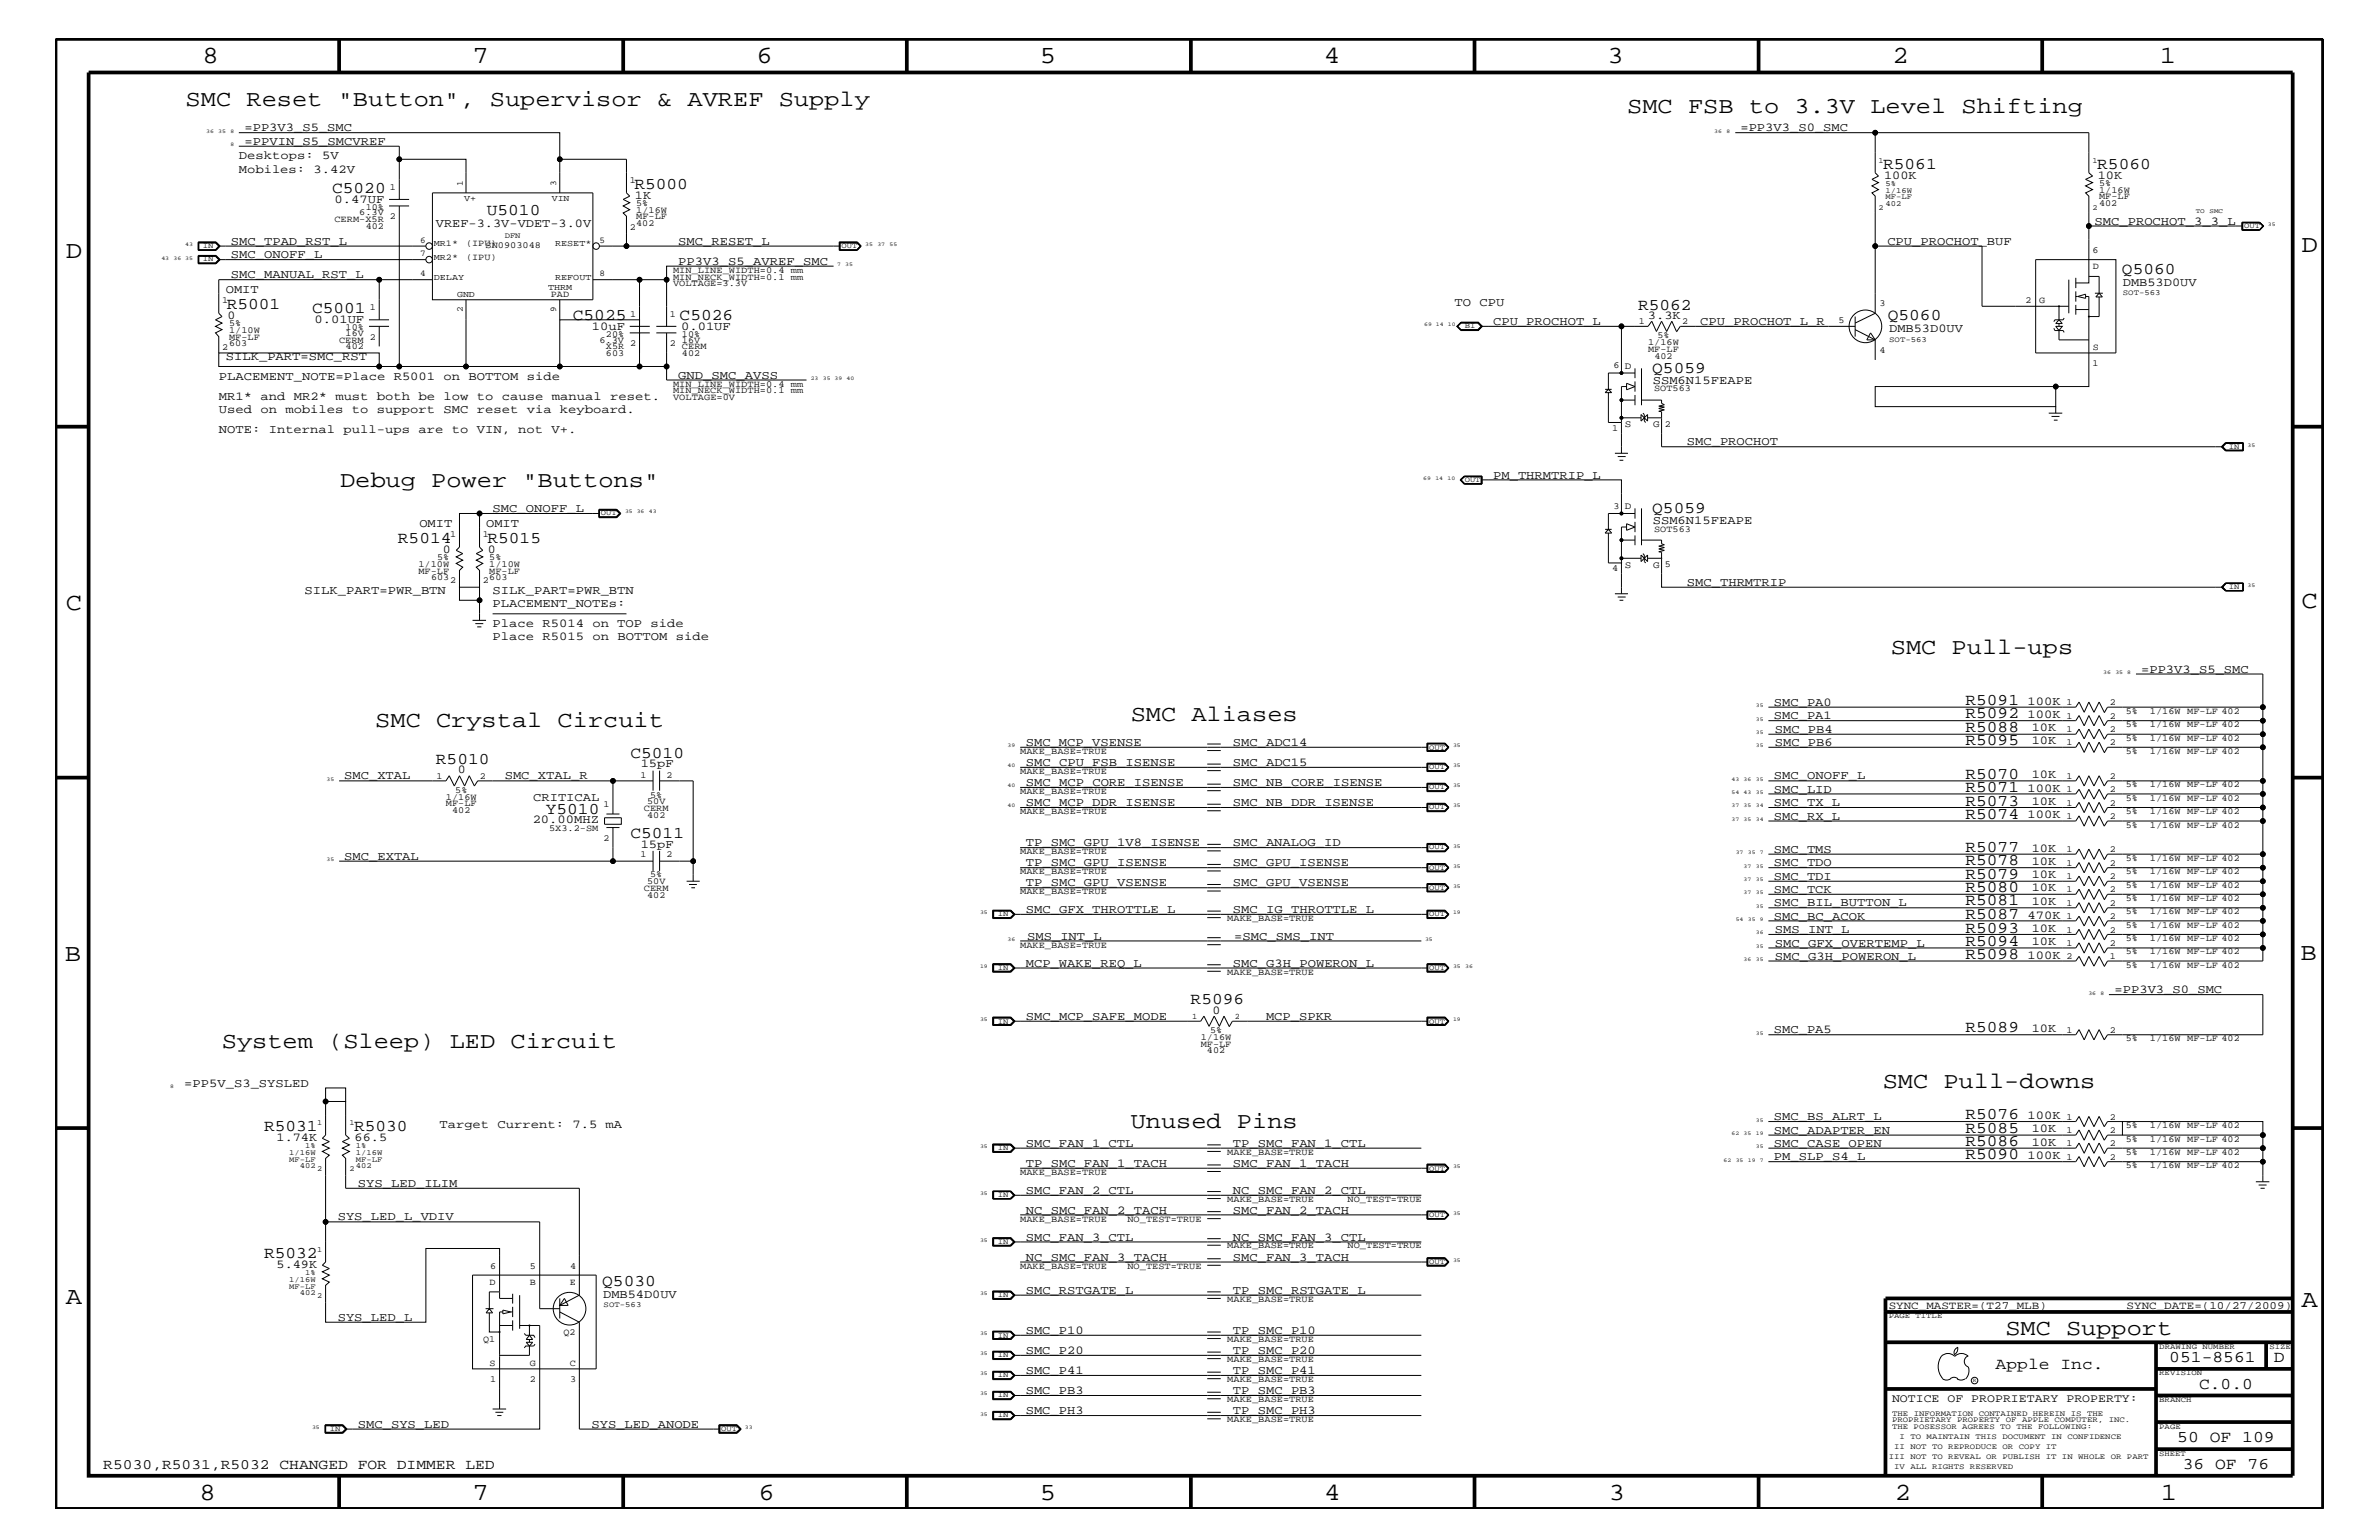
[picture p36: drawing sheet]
<svg xmlns="http://www.w3.org/2000/svg" width="432mm" height="279mm" viewBox="0 0 432 279" stroke-linecap="round" stroke-linejoin="round" font-family="sans-serif">
<defs><g id="words">
<g font-size="4.5">
<text x="36.7" y="11.5">8</text>
<text x="85.8" y="11.5">7</text>
<text x="137.3" y="11.5">6</text>
<text x="188.7" y="11.5">5</text>
<text x="240.3" y="11.5">4</text>
<text x="291.8" y="11.5">3</text>
<text x="343.5" y="11.5">2</text>
<text x="392" y="11.5">1</text>
<text x="11.9" y="46.8">D</text>
<text x="417.7" y="45.7">D</text>
<text x="11.9" y="110.6">C</text>
<text x="417.7" y="110.3">C</text>
<text x="11.8" y="174.3">B</text>
<text x="417.6" y="174.2">B</text>
<text x="11.9" y="236.7">A</text>
<text x="417.7" y="237.1">A</text>
<text x="36.2" y="272.1">8</text>
<text x="85.8" y="272.1">7</text>
<text x="137.7" y="272.1">6</text>
<text x="188.7" y="272.1">5</text>
<text x="240.4" y="272.1">4</text>
<text x="292" y="272.1">3</text>
<text x="343.9" y="272.1">2</text>
<text x="392.2" y="272.1">1</text>
</g>
<g font-size="4.1">
<text x="33.7" y="19.2">SMC Reset &quot;Button&quot;, Supervisor &amp; AVREF Supply</text>
<text x="295.4" y="20.4">SMC FSB to 3.3V Level Shifting</text>
<text x="61.7" y="88.3">Debug Power &quot;Buttons&quot;</text>
<text x="343.2" y="118.6">SMC Pull-ups</text>
<text x="68.1" y="131.9">SMC Crystal Circuit</text>
<text x="205.2" y="130.8">SMC Aliases</text>
<text x="40.3" y="190.2">System (Sleep) LED Circuit</text>
<text x="341.7" y="197.4">SMC Pull-downs</text>
<text x="205.2" y="204.7">Unused Pins</text>
<text x="364" y="242.3">SMC Support</text>
</g>
<g font-size="3">
<text x="60.3" y="35">C5020</text>
<text x="115.1" y="34.2">R5000</text>
<text x="341.8" y="30.6">R5061</text>
<text x="380.7" y="30.6">R5060</text>
<text x="88.3" y="39">U5010</text>
<text x="385.1" y="49.6">Q5060</text>
<text x="41.1" y="56.1">R5001</text>
<text x="56.6" y="56.8">C5001</text>
<text x="104" y="58">C5025</text>
<text x="123.4" y="58">C5026</text>
<text x="297.3" y="56.2">R5062</text>
<text x="342.6" y="58.1">Q5060</text>
<text x="299.9" y="67.7">Q5059</text>
<text x="299.9" y="93.2">Q5059</text>
<text x="72.2" y="98.5">R5014</text>
<text x="88.5" y="98.5">R5015</text>
<text x="356.7" y="128">R5091</text>
<text x="356.7" y="130.3">R5092</text>
<text x="114.4" y="137.4">C5010</text>
<text x="356.7" y="132.8">R5088</text>
<text x="356.7" y="135.2">R5095</text>
<text x="79.1" y="138.6">R5010</text>
<text x="356.7" y="141.3">R5070</text>
<text x="356.7" y="143.7">R5071</text>
<text x="99.1" y="147.7">Y5010</text>
<text x="356.7" y="146.2">R5073</text>
<text x="356.7" y="148.5">R5074</text>
<text x="114.4" y="152">C5011</text>
<text x="356.7" y="154.6">R5077</text>
<text x="356.7" y="157">R5078</text>
<text x="356.7" y="159.5">R5079</text>
<text x="356.7" y="161.9">R5080</text>
<text x="356.7" y="164.3">R5081</text>
<text x="356.7" y="166.7">R5087</text>
<text x="356.7" y="169.2">R5093</text>
<text x="356.7" y="171.6">R5094</text>
<text x="356.7" y="174">R5098</text>
<text x="216.1" y="182.2">R5096</text>
<text x="356.7" y="187.3">R5089</text>
<text x="356.7" y="203.1">R5076</text>
<text x="47.9" y="205.2">R5031</text>
<text x="64.3" y="205.2">R5030</text>
<text x="356.7" y="205.5">R5085</text>
<text x="356.7" y="208">R5086</text>
<text x="356.7" y="210.3">R5090</text>
<text x="47.9" y="228.2">R5032</text>
<text x="109.3" y="233.3">Q5030</text>
<text x="362.2" y="248.4">Apple Inc.</text>
<text x="393.7" y="247.1">051-8561</text>
<text x="399.2" y="252">C.0.0</text>
<text x="412.7" y="247.1">D</text>
<text x="395.2" y="261.6">50 OF 109</text>
<text x="396.2" y="266.6">36 OF 76</text>
</g>
<text font-size="2.6" x="18.8" y="266.6">R5030,R5031,R5032 CHANGED FOR DIMMER LED</text>
<g font-size="2.2">
<text x="44.4" y="23.8">=PP3V3_S5_SMC</text>
<text x="315.9" y="23.8">=PP3V3_S0_SMC</text>
<text x="43.3" y="28.9">Desktops: 5V</text>
<text x="44.4" y="26.3">=PPVIN_S5_SMCVREF</text>
<text x="43.3" y="31.4">Mobiles: 3.42V</text>
<text x="342" y="32.5">100K</text>
<text x="380.7" y="32.5">10K</text>
<text x="60.7" y="36.8">0.47UF</text>
<text x="79.1" y="41.2">VREF-3.3V-VDET-3.0V</text>
<text x="115.2" y="36.1">1K</text>
<text x="380.2" y="40.8">SMC_PROCHOT_3_3_L</text>
<text x="41.9" y="46.8">SMC_ONOFF_L</text>
<text x="41.9" y="44.4">SMC_TPAD_RST_L</text>
<text x="123.1" y="44.4">SMC_RESET_L</text>
<text x="342.6" y="44.4">CPU_PROCHOT_BUF</text>
<text x="41" y="53.2">OMIT</text>
<text x="41.9" y="50.5">SMC_MANUAL_RST_L</text>
<text x="123.1" y="48">PP3V3_S5_AVREF_SMC</text>
<text x="385.3" y="51.8">DMB53D0UV</text>
<text x="41.3" y="57.9">0</text>
<text x="57.1" y="58.6">0.01UF</text>
<text x="107.4" y="59.8">10uF</text>
<text x="123.6" y="59.8">0.01UF</text>
<text x="264" y="55.6">TO CPU</text>
<text x="271" y="59">CPU_PROCHOT_L</text>
<text x="299.1" y="57.9">3.3K</text>
<text x="308.6" y="59">CPU_PROCHOT_L_R</text>
<text x="41" y="65.3">SILK_PART=SMC_RST</text>
<text x="342.9" y="60.3">DMB53D0UV</text>
<text x="39.7" y="68.9">PLACEMENT_NOTE=Place R5001 on BOTTOM side</text>
<text x="123.1" y="68.7">GND_SMC_AVSS</text>
<text x="300" y="69.6">SSM6N15FEAPE</text>
<text x="39.7" y="72.6">MR1* and MR2* must both be low to cause manual reset.</text>
<text x="39.7" y="75">Used on mobiles to support SMC reset via keyboard.</text>
<text x="39.7" y="78.6">NOTE: Internal pull-ups are to VIN, not V+.</text>
<text x="306.2" y="80.8">SMC_PROCHOT</text>
<text x="271" y="86.9">PM_THRMTRIP_L</text>
<text x="76.1" y="95.6">OMIT</text>
<text x="88.2" y="95.6">OMIT</text>
<text x="89.4" y="92.9">SMC_ONOFF_L</text>
<text x="300" y="95.1">SSM6N15FEAPE</text>
<text x="80.3" y="100.4">0</text>
<text x="88.6" y="100.4">0</text>
<text x="55.3" y="107.7">SILK_PART=PWR_BTN</text>
<text x="89.4" y="107.7">SILK_PART=PWR_BTN</text>
<text x="306.2" y="106.3">SMC_THRMTRIP</text>
<text x="89.4" y="113.7">Place R5014 on TOP side</text>
<text x="89.4" y="110.2">PLACEMENT_NOTEs:</text>
<text x="89.4" y="116.2">Place R5015 on BOTTOM side</text>
<text x="388.6" y="122">=PP3V3_S5_SMC</text>
<text x="322" y="128">SMC_PA0</text>
<text x="322" y="130.5">SMC_PA1</text>
<text x="368" y="127.9">100K</text>
<text x="368" y="130.2">100K</text>
<text x="186.2" y="135.3">SMC_MCP_VSENSE</text>
<text x="223.8" y="135.3">SMC_ADC14</text>
<text x="322.2" y="133">SMC_PB4</text>
<text x="322.2" y="135.3">SMC_PB6</text>
<text x="368.8" y="132.7">10K</text>
<text x="368.8" y="135.1">10K</text>
<text x="62.5" y="141.4">SMC_XTAL</text>
<text x="83.1" y="140.3">0</text>
<text x="91.6" y="141.4">SMC_XTAL_R</text>
<text x="116.3" y="139.2">15pF</text>
<text x="186.2" y="142.6">SMC_MCP_CORE_ISENSE</text>
<text x="186.2" y="139">SMC_CPU_FSB_ISENSE</text>
<text x="223.8" y="139">SMC_ADC15</text>
<text x="223.8" y="142.6">SMC_NB_CORE_ISENSE</text>
<text x="322" y="141.4">SMC_ONOFF_L</text>
<text x="322" y="143.9">SMC_LID</text>
<text x="368" y="143.6">100K</text>
<text x="368.8" y="141.2">10K</text>
<text x="96.7" y="149.4">20.00MHZ</text>
<text x="96.8" y="145.3">CRITICAL</text>
<text x="186.2" y="146.2">SMC_MCP_DDR_ISENSE</text>
<text x="223.8" y="146.2">SMC_NB_DDR_ISENSE</text>
<text x="322" y="148.7">SMC_RX_L</text>
<text x="322" y="146.2">SMC_TX_L</text>
<text x="368" y="148.4">100K</text>
<text x="368.8" y="146">10K</text>
<text x="62.5" y="156">SMC_EXTAL</text>
<text x="116.3" y="153.8">15pF</text>
<text x="186.2" y="153.5">TP_SMC_GPU_1V8_ISENSE</text>
<text x="223.8" y="153.5">SMC_ANALOG_ID</text>
<text x="322" y="154.7">SMC_TMS</text>
<text x="368.8" y="154.5">10K</text>
<text x="186.2" y="160.8">TP_SMC_GPU_VSENSE</text>
<text x="186.2" y="157.2">TP_SMC_GPU_ISENSE</text>
<text x="223.8" y="157.2">SMC_GPU_ISENSE</text>
<text x="223.8" y="160.8">SMC_GPU_VSENSE</text>
<text x="322" y="157.2">SMC_TDO</text>
<text x="322" y="159.6">SMC_TDI</text>
<text x="322" y="162">SMC_TCK</text>
<text x="368.8" y="156.9">10K</text>
<text x="368.8" y="159.4">10K</text>
<text x="368.8" y="161.7">10K</text>
<text x="186.2" y="165.6">SMC_GFX_THROTTLE_L</text>
<text x="223.8" y="165.6">SMC_IG_THROTTLE_L</text>
<text x="322" y="166.9">SMC_BC_ACOK</text>
<text x="322" y="164.5">SMC_BIL_BUTTON_L</text>
<text x="368" y="166.7">470K</text>
<text x="368.8" y="164.2">10K</text>
<text x="186.4" y="170.5">SMS_INT_L</text>
<text x="224" y="170.5">=SMC_SMS_INT</text>
<text x="322.2" y="171.7">SMC_GFX_OVERTEMP_L</text>
<text x="322.2" y="169.3">SMS_INT_L</text>
<text x="368" y="173.9">100K</text>
<text x="368.8" y="169">10K</text>
<text x="368.8" y="171.5">10K</text>
<text x="186.2" y="175.4">MCP_WAKE_REQ_L</text>
<text x="223.8" y="175.4">SMC_G3H_POWERON_L</text>
<text x="322.2" y="174.2">SMC_G3H_POWERON_L</text>
<text x="186.2" y="185">SMC_MCP_SAFE_MODE</text>
<text x="220.1" y="184">0</text>
<text x="229.8" y="185">MCP_SPKR</text>
<text x="383.8" y="180.2">=PP3V3_S0_SMC</text>
<text x="322" y="187.5">SMC_PA5</text>
<text x="368.8" y="187.2">10K</text>
<text x="33.4" y="197.2">=PP5V_S3_SYSLED</text>
<text x="322" y="203.2">SMC_BS_ALRT_L</text>
<text x="368" y="203">100K</text>
<text x="50.2" y="207">1.74K</text>
<text x="64.3" y="207">66.5</text>
<text x="79.8" y="204.7">Target Current: 7.5 mA</text>
<text x="186.2" y="208.1">SMC_FAN_1_CTL</text>
<text x="223.8" y="208.1">TP_SMC_FAN_1_CTL</text>
<text x="322" y="205.7">SMC_ADAPTER_EN</text>
<text x="322" y="208.1">SMC_CASE_OPEN</text>
<text x="368.8" y="205.4">10K</text>
<text x="368.8" y="207.9">10K</text>
<text x="64.9" y="215.3">SYS_LED_ILIM</text>
<text x="186.2" y="211.7">TP_SMC_FAN_1_TACH</text>
<text x="223.8" y="211.7">SMC_FAN_1_TACH</text>
<text x="322" y="210.5">PM_SLP_S4_L</text>
<text x="368" y="210.3">100K</text>
<text x="61.3" y="221.4">SYS_LED_L_VDIV</text>
<text x="186.2" y="216.6">SMC_FAN_2_CTL</text>
<text x="186.2" y="220.2">NC_SMC_FAN_2_TACH</text>
<text x="223.8" y="220.2">SMC_FAN_2_TACH</text>
<text x="223.8" y="216.6">NC_SMC_FAN_2_CTL</text>
<text x="186.2" y="225.1">SMC_FAN_3_CTL</text>
<text x="223.8" y="225.1">NC_SMC_FAN_3_CTL</text>
<text x="50.2" y="230.1">5.49K</text>
<text x="186.2" y="228.7">NC_SMC_FAN_3_TACH</text>
<text x="223.8" y="228.7">SMC_FAN_3_TACH</text>
<text x="61.3" y="239.6">SYS_LED_L</text>
<text x="109.5" y="235.5">DMB54D0UV</text>
<text x="186.2" y="234.7">SMC_RSTGATE_L</text>
<text x="223.8" y="234.7">TP_SMC_RSTGATE_L</text>
<text x="186.2" y="242">SMC_P10</text>
<text x="186.2" y="245.6">SMC_P20</text>
<text x="223.8" y="245.6">TP_SMC_P20</text>
<text x="223.8" y="242">TP_SMC_P10</text>
<text x="186.2" y="249.3">SMC_P41</text>
<text x="223.8" y="249.3">TP_SMC_P41</text>
<text x="186.2" y="252.9">SMC_PB3</text>
<text x="186.2" y="256.6">SMC_PH3</text>
<text x="223.8" y="252.9">TP_SMC_PB3</text>
<text x="223.8" y="256.6">TP_SMC_PH3</text>
<text x="64.9" y="259">SMC_SYS_LED</text>
<text x="107.4" y="259">SYS_LED_ANODE</text>
</g>
<text font-size="2.1" x="343.4" y="254.4">NOTICE OF PROPRIETARY PROPERTY:</text>
<g font-size="2">
<text x="342.8" y="237.4">SYNC_MASTER=(T27_MLB)</text>
<text x="386" y="237.4">SYNC_DATE=(10/27/2009)</text>
</g>
<g font-size="1.8">
<text x="294.9" y="67">D</text>
<text x="294.9" y="77.5">S</text>
<text x="300.1" y="77.5">G</text>
<text x="294.9" y="92.4">D</text>
<text x="294.9" y="103">S</text>
<text x="300.1" y="103">G</text>
</g>
<g font-size="1.7">
<text x="70.8" y="34.4">1</text>
<text x="114.3" y="33.1">1</text>
<text x="381" y="33.7">5%</text>
<text x="381" y="35">1/16W</text>
<text x="60.7" y="40.3">CERM-X5R</text>
<text x="65.2" y="39.1">6.3V</text>
<text x="66.4" y="41.5">402</text>
<text x="66.4" y="38">10%</text>
<text x="70.8" y="39.8">2</text>
<text x="114.3" y="41.7">2</text>
<text x="115.5" y="37.4">5%</text>
<text x="115.5" y="41">402</text>
<text x="115.5" y="39.8">MF-LF</text>
<text x="115.5" y="38.6">1/16W</text>
<text x="381" y="37.4">402</text>
<text x="381" y="36.2">MF-LF</text>
<text x="84.6" y="44.6">(IPU)</text>
<text x="84.6" y="47.1">(IPU)</text>
<text x="88.1" y="45.1">SN0903048</text>
<text x="379.8" y="45.9">6</text>
<text x="100" y="53.9">PAD</text>
<text x="122.2" y="51.9">VOLTAGE=3.3V</text>
<text x="122.2" y="49.6">MIN_LINE_WIDTH=0.4 mm</text>
<text x="122.2" y="50.7">MIN_NECK_WIDTH=0.1 mm</text>
<text x="379.9" y="48.9">D</text>
<text x="40.3" y="55">1</text>
<text x="41.6" y="59.2">5%</text>
<text x="62.7" y="59.8">10%</text>
<text x="67.1" y="56.2">1</text>
<text x="114.4" y="57.4">1</text>
<text x="121.6" y="57.4">1</text>
<text x="297.4" y="58.9">1</text>
<text x="305.3" y="58.9">2</text>
<text x="333.7" y="58.6">5</text>
<text x="341.1" y="55.6">3</text>
<text x="367.6" y="55">2</text>
<text x="370.1" y="55">G</text>
<text x="40.3" y="63.4">2</text>
<text x="41.6" y="61.7">MF-LF</text>
<text x="41.6" y="60.4">1/10W</text>
<text x="41.6" y="62.9">603</text>
<text x="61.6" y="62.2">CERM</text>
<text x="62.7" y="63.4">402</text>
<text x="62.7" y="60.9">16V</text>
<text x="67.1" y="61.7">2</text>
<text x="108.8" y="62.2">6.3V</text>
<text x="110" y="61.1">20%</text>
<text x="110" y="64.5">603</text>
<text x="110" y="63.4">X5R</text>
<text x="114.4" y="62.9">2</text>
<text x="121.6" y="62.9">2</text>
<text x="123.8" y="62.2">16V</text>
<text x="123.8" y="64.5">402</text>
<text x="123.8" y="61.1">10%</text>
<text x="123.8" y="63.4">CERM</text>
<text x="299.1" y="62.6">1/16W</text>
<text x="299.1" y="63.9">MF-LF</text>
<text x="300.3" y="65.1">402</text>
<text x="300.8" y="61.4">5%</text>
<text x="341.1" y="64">4</text>
<text x="379.9" y="63.4">S</text>
<text x="122.2" y="70.1">MIN_LINE_WIDTH=0.4 mm</text>
<text x="122.2" y="71.3">MIN_NECK_WIDTH=0.1 mm</text>
<text x="292.9" y="66.8">6</text>
<text x="300.2" y="71">SOT563</text>
<text x="379.8" y="66.4">1</text>
<text x="122.2" y="72.6">VOLTAGE=0V</text>
<text x="302.2" y="77.4">2</text>
<text x="292.6" y="78.2">1</text>
<text x="292.9" y="92.3">3</text>
<text x="79.3" y="101.6">5%</text>
<text x="81.7" y="97.4">1</text>
<text x="87.6" y="97.4">1</text>
<text x="88.8" y="101.6">5%</text>
<text x="300.2" y="96.5">SOT563</text>
<text x="75.9" y="104.1">MF-LF</text>
<text x="75.9" y="102.9">1/10W</text>
<text x="78.2" y="105.3">603</text>
<text x="81.7" y="105.9">2</text>
<text x="87.6" y="105.9">2</text>
<text x="88.8" y="104.1">MF-LF</text>
<text x="88.8" y="102.9">1/10W</text>
<text x="88.8" y="105.3">603</text>
<text x="292.6" y="103.6">4</text>
<text x="302.2" y="102.9">5</text>
<text x="375.1" y="128">1</text>
<text x="375.1" y="130.4">1</text>
<text x="382.9" y="128">2</text>
<text x="382.9" y="130.4">2</text>
<text x="385.8" y="129.6">5%</text>
<text x="385.8" y="131.9">5%</text>
<text x="390.2" y="129.6">1/16W</text>
<text x="390.2" y="131.9">1/16W</text>
<text x="397" y="129.6">MF-LF 402</text>
<text x="397" y="131.9">MF-LF 402</text>
<text x="185.2" y="136.8">MAKE_BASE=TRUE</text>
<text x="375.1" y="135.2">1</text>
<text x="375.1" y="132.8">1</text>
<text x="382.9" y="135.2">2</text>
<text x="382.9" y="132.8">2</text>
<text x="385.8" y="134.4">5%</text>
<text x="385.8" y="136.8">5%</text>
<text x="390.2" y="134.4">1/16W</text>
<text x="390.2" y="136.8">1/16W</text>
<text x="397" y="134.4">MF-LF 402</text>
<text x="397" y="136.8">MF-LF 402</text>
<text x="79.2" y="141.3">1</text>
<text x="82.6" y="143.9">5%</text>
<text x="87.1" y="141.3">2</text>
<text x="116.2" y="141.1">1</text>
<text x="121" y="141.1">2</text>
<text x="185.2" y="140.4">MAKE_BASE=TRUE</text>
<text x="375.1" y="141.3">1</text>
<text x="375.1" y="143.7">1</text>
<text x="382.9" y="141.3">2</text>
<text x="382.9" y="143.7">2</text>
<text x="385.8" y="142.9">5%</text>
<text x="390.2" y="142.9">1/16W</text>
<text x="397" y="142.9">MF-LF 402</text>
<text x="80.9" y="145.1">1/16W</text>
<text x="80.9" y="146.2">MF-LF</text>
<text x="82.1" y="147.5">402</text>
<text x="109.6" y="146.5">1</text>
<text x="116.9" y="147.1">CERM</text>
<text x="117.5" y="145.9">50V</text>
<text x="117.5" y="148.4">402</text>
<text x="118" y="144.7">5%</text>
<text x="185.2" y="144">MAKE_BASE=TRUE</text>
<text x="185.2" y="147.7">MAKE_BASE=TRUE</text>
<text x="375.1" y="146.2">1</text>
<text x="375.1" y="148.5">1</text>
<text x="382.9" y="146.2">2</text>
<text x="382.9" y="148.5">2</text>
<text x="385.8" y="147.7">5%</text>
<text x="385.8" y="145.3">5%</text>
<text x="390.2" y="145.3">1/16W</text>
<text x="390.2" y="147.7">1/16W</text>
<text x="397" y="145.3">MF-LF 402</text>
<text x="397" y="147.7">MF-LF 402</text>
<text x="99.7" y="150.7">5X3.2-SM</text>
<text x="109.6" y="152.6">2</text>
<text x="116.2" y="155.6">1</text>
<text x="121" y="155.6">2</text>
<text x="185.2" y="155">MAKE_BASE=TRUE</text>
<text x="375.1" y="154.6">1</text>
<text x="382.9" y="154.6">2</text>
<text x="385.8" y="150.1">5%</text>
<text x="390.2" y="150.1">1/16W</text>
<text x="397" y="150.1">MF-LF 402</text>
<text x="116.9" y="161.7">CERM</text>
<text x="117.5" y="160.5">50V</text>
<text x="118" y="159.2">5%</text>
<text x="185.2" y="158.6">MAKE_BASE=TRUE</text>
<text x="375.1" y="157.1">1</text>
<text x="375.1" y="159.5">1</text>
<text x="375.1" y="161.9">1</text>
<text x="382.9" y="157.1">2</text>
<text x="382.9" y="159.5">2</text>
<text x="382.9" y="161.9">2</text>
<text x="385.8" y="156.2">5%</text>
<text x="385.8" y="158.6">5%</text>
<text x="385.8" y="161.1">5%</text>
<text x="390.2" y="156.2">1/16W</text>
<text x="390.2" y="158.6">1/16W</text>
<text x="390.2" y="161.1">1/16W</text>
<text x="397" y="156.2">MF-LF 402</text>
<text x="397" y="158.6">MF-LF 402</text>
<text x="397" y="161.1">MF-LF 402</text>
<text x="117.5" y="162.8">402</text>
<text x="185.2" y="162.2">MAKE_BASE=TRUE</text>
<text x="222.8" y="167.1">MAKE_BASE=TRUE</text>
<text x="375.1" y="164.4">1</text>
<text x="375.1" y="166.7">1</text>
<text x="382.9" y="164.4">2</text>
<text x="382.9" y="166.7">2</text>
<text x="385.8" y="163.5">5%</text>
<text x="385.8" y="165.9">5%</text>
<text x="390.2" y="163.5">1/16W</text>
<text x="390.2" y="165.9">1/16W</text>
<text x="397" y="163.5">MF-LF 402</text>
<text x="397" y="165.9">MF-LF 402</text>
<text x="185.2" y="172">MAKE_BASE=TRUE</text>
<text x="375.1" y="171.6">1</text>
<text x="375.1" y="169.2">1</text>
<text x="382.9" y="171.6">2</text>
<text x="382.9" y="169.2">2</text>
<text x="385.8" y="168.3">5%</text>
<text x="385.8" y="173.2">5%</text>
<text x="385.8" y="170.7">5%</text>
<text x="390.2" y="168.3">1/16W</text>
<text x="390.2" y="173.2">1/16W</text>
<text x="390.2" y="170.7">1/16W MF-LF 402</text>
<text x="397" y="168.3">MF-LF 402</text>
<text x="397" y="173.2">MF-LF 402</text>
<text x="222.8" y="176.8">MAKE_BASE=TRUE</text>
<text x="375.1" y="174">2</text>
<text x="382.9" y="174">1</text>
<text x="385.8" y="175.6">5%</text>
<text x="390.2" y="175.6">1/16W MF-LF 402</text>
<text x="217.9" y="189.9">MF-LF</text>
<text x="217.9" y="188.7">1/16W</text>
<text x="219.1" y="191.1">402</text>
<text x="219.6" y="187.5">5%</text>
<text x="375.1" y="187.4">1</text>
<text x="382.9" y="187.4">2</text>
<text x="385.8" y="188.9">5%</text>
<text x="390.2" y="188.9">1/16W</text>
<text x="397" y="188.9">MF-LF 402</text>
<text x="375.1" y="203.1">1</text>
<text x="382.9" y="203.1">2</text>
<text x="222.8" y="209.6">MAKE_BASE=TRUE</text>
<text x="375.1" y="205.5">1</text>
<text x="375.1" y="208">1</text>
<text x="382.9" y="205.5">2</text>
<text x="382.9" y="208">2</text>
<text x="385.8" y="207.1">5%</text>
<text x="385.8" y="209.6">5%</text>
<text x="385.8" y="204.7">5%</text>
<text x="390.2" y="204.7">1/16W</text>
<text x="390.2" y="209.6">1/16W</text>
<text x="390.2" y="207.1">1/16W MF-LF 402</text>
<text x="397" y="204.7">MF-LF 402</text>
<text x="397" y="209.6">MF-LF 402</text>
<text x="185.2" y="213.2">MAKE_BASE=TRUE</text>
<text x="375.1" y="210.4">1</text>
<text x="382.9" y="210.4">2</text>
<text x="385.8" y="211.9">5%</text>
<text x="390.2" y="211.9">1/16W</text>
<text x="397" y="211.9">MF-LF 402</text>
<text x="185.2" y="221.7">MAKE_BASE=TRUE</text>
<text x="204.6" y="221.7">NO_TEST=TRUE</text>
<text x="222.8" y="218">MAKE_BASE=TRUE</text>
<text x="244.6" y="218">NO_TEST=TRUE</text>
<text x="222.8" y="226.5">MAKE_BASE=TRUE</text>
<text x="244.6" y="226.5">NO_TEST=TRUE</text>
<text x="88.9" y="233.2">D</text>
<text x="89" y="230.2">6</text>
<text x="96.1" y="233.2">B</text>
<text x="96.2" y="230.2">5</text>
<text x="103.4" y="233.2">E</text>
<text x="103.5" y="230.2">4</text>
<text x="185.2" y="230.2">MAKE_BASE=TRUE</text>
<text x="204.6" y="230.2">NO_TEST=TRUE</text>
<text x="222.8" y="236.2">MAKE_BASE=TRUE</text>
<text x="87.7" y="243.5">Q1</text>
<text x="102.3" y="242.3">Q2</text>
<text x="222.8" y="243.5">MAKE_BASE=TRUE</text>
<text x="88.9" y="247.8">S</text>
<text x="89" y="250.7">1</text>
<text x="96.1" y="247.8">G</text>
<text x="96.2" y="250.7">2</text>
<text x="103.4" y="247.8">C</text>
<text x="103.5" y="250.7">3</text>
<text x="222.8" y="247.1">MAKE_BASE=TRUE</text>
<text x="222.8" y="250.7">MAKE_BASE=TRUE</text>
<text x="222.8" y="254.4">MAKE_BASE=TRUE</text>
<text x="222.8" y="258">MAKE_BASE=TRUE</text>
</g>
<g font-size="1.6">
<text x="84" y="33.7" transform="rotate(-90 84 33.7)">1</text>
<text x="100.9" y="33.7" transform="rotate(-90 100.9 33.7)">3</text>
<text x="84.2" y="36.4">V+</text>
<text x="100.2" y="36.4">VIN</text>
<text x="76.3" y="44.1">6</text>
<text x="76.3" y="46.5">7</text>
<text x="78.7" y="44.6">MR1*</text>
<text x="78.7" y="47.1">MR2*</text>
<text x="100.8" y="44.6">RESET*</text>
<text x="108.8" y="44.1">5</text>
<text x="76.3" y="50.2">4</text>
<text x="78.7" y="50.7">DELAY</text>
<text x="83" y="53.9">GND</text>
<text x="99.5" y="52.7">THRM</text>
<text x="100.8" y="50.7">REFOUT</text>
<text x="108.8" y="50.2">8</text>
<text x="84" y="56.6" transform="rotate(-90 84 56.6)">2</text>
<text x="100.9" y="56.6" transform="rotate(-90 100.9 56.6)">9</text>
</g>
<g font-size="1.5">
<text x="216.4" y="184.9">1</text>
<text x="224.1" y="184.9">2</text>
</g>
<g font-size="1.4">
<text x="341" y="29.5">1</text>
<text x="379.8" y="29.5">1</text>
<text x="342.2" y="33.7">5%</text>
<text x="342.2" y="35">1/16W</text>
<text x="341" y="38">2</text>
<text x="342.2" y="36.2">MF-LF</text>
<text x="342.2" y="37.4">402</text>
<text x="379.8" y="38">2</text>
<text x="407.3" y="41.4">OUT</text>
<text x="36.8" y="45.1">IN</text>
<text x="36.8" y="47.4">IN</text>
<text x="91.6" y="43.1">DFN</text>
<text x="152.7" y="45.1">OUT</text>
<text x="385.3" y="53.5">SOT-563</text>
<text x="265.9" y="59.5">BI</text>
<text x="342.9" y="62">SOT-563</text>
<text x="404.5" y="81.4">IN</text>
<text x="265.9" y="87.5">OUT</text>
<text x="109.1" y="93.5">OUT</text>
<text x="404.5" y="106.9">IN</text>
<text x="259.4" y="136">OUT</text>
<text x="259.4" y="139.6">OUT</text>
<text x="259.4" y="143.2">OUT</text>
<text x="259.4" y="146.8">OUT</text>
<text x="259.4" y="154.1">OUT</text>
<text x="259.4" y="157.8">OUT</text>
<text x="259.4" y="161.4">OUT</text>
<text x="181.1" y="166.2">IN</text>
<text x="259.4" y="166.2">OUT</text>
<text x="181.1" y="176">IN</text>
<text x="259.4" y="176">OUT</text>
<text x="181.1" y="185.7">IN</text>
<text x="259.4" y="185.7">OUT</text>
<text x="52.5" y="209.6">1/16W</text>
<text x="55.4" y="208.3">1%</text>
<text x="57.6" y="204.1">1</text>
<text x="63.4" y="204.1">1</text>
<text x="64.6" y="208.3">1%</text>
<text x="64.6" y="209.6">1/16W</text>
<text x="181.1" y="208.7">IN</text>
<text x="52.5" y="210.8">MF-LF</text>
<text x="54.4" y="211.9">402</text>
<text x="57.6" y="212.5">2</text>
<text x="63.4" y="212.5">2</text>
<text x="64.6" y="210.8">MF-LF</text>
<text x="64.6" y="211.9">402</text>
<text x="259.4" y="212.4">OUT</text>
<text x="181.1" y="217.2">IN</text>
<text x="259.4" y="220.8">OUT</text>
<text x="57.6" y="227.1">1</text>
<text x="181.1" y="225.7">IN</text>
<text x="52.5" y="233.8">MF-LF</text>
<text x="52.5" y="232.6">1/16W</text>
<text x="55.4" y="231.3">1%</text>
<text x="259.4" y="229.3">OUT</text>
<text x="54.4" y="235">402</text>
<text x="57.6" y="235.6">2</text>
<text x="109.6" y="237.2">SOT-563</text>
<text x="181.1" y="235.4">IN</text>
<text x="342.8" y="239.2">PAGE TITLE</text>
<text x="181.1" y="242.7">IN</text>
<text x="391.9" y="244.7">DRAWING NUMBER</text>
<text x="411.9" y="244.7">SIZE</text>
<text x="181.1" y="249.9">IN</text>
<text x="181.1" y="246.2">IN</text>
<text x="391.9" y="249.5">REVISION</text>
<text x="181.1" y="257.2">IN</text>
<text x="181.1" y="253.5">IN</text>
<text x="343.4" y="256.8">THE INFORMATION CONTAINED HEREIN IS THE</text>
<text x="391.9" y="254.4">BRANCH</text>
<text x="59.9" y="259.6">IN</text>
<text x="130.9" y="259.6">OUT</text>
<text x="343.4" y="259.3">THE POSESSOR AGREES TO THE FOLLOWING:</text>
<text x="343.4" y="258">PROPRIETARY PROPERTY OF APPLE COMPUTER, INC.</text>
<text x="343.8" y="262.9">II NOT TO REPRODUCE OR COPY IT</text>
<text x="344.8" y="261.1">I TO MAINTAIN THIS DOCUMENT IN CONFIDENCE</text>
<text x="391.9" y="259.3">PAGE</text>
<text x="342.8" y="264.7">III NOT TO REVEAL OR PUBLISH IT IN WHOLE OR PART</text>
<text x="343.8" y="266.6">IV ALL RIGHTS RESERVED</text>
<text x="391.9" y="264.1">SHEET</text>
</g>
<g font-size="1.2">
<text x="398.5" y="38.6">TO</text>
<text x="401" y="38.6">SMC</text>
</g>
<g font-size="1">
<text x="37.4" y="24.1">36</text>
<text x="39.6" y="24.1">35</text>
<text x="41.8" y="26.5">8</text>
<text x="41.8" y="24.1">8</text>
<text x="311.2" y="24.1">36</text>
<text x="313.4" y="24.1">8</text>
<text x="411.7" y="41">35</text>
<text x="29.3" y="47.1">43</text>
<text x="31.5" y="47.1">36 35</text>
<text x="33.6" y="44.6">43</text>
<text x="157.1" y="44.6">35</text>
<text x="159.3" y="44.6">37</text>
<text x="161.5" y="44.6">55</text>
<text x="152" y="48.3">7</text>
<text x="153.4" y="48.3">35</text>
<text x="258.5" y="59.2">69 14</text>
<text x="262.8" y="59.2">10</text>
<text x="147.2" y="68.9">23</text>
<text x="149.4" y="68.9">35 39</text>
<text x="153.7" y="68.9">40</text>
<text x="407.9" y="81.1">35</text>
<text x="258.3" y="87.1">69</text>
<text x="260.5" y="87.1">14</text>
<text x="262.7" y="87.1">10</text>
<text x="113.5" y="93.2">35 36</text>
<text x="117.8" y="93.2">43</text>
<text x="407.9" y="106.5">35</text>
<text x="381.8" y="122.3">36</text>
<text x="384" y="122.3">35 8</text>
<text x="318.7" y="128.3">35</text>
<text x="318.7" y="130.8">35</text>
<text x="182.9" y="135.6">39</text>
<text x="263.7" y="135.6">35</text>
<text x="318.7" y="133.2">35</text>
<text x="318.7" y="135.6">35</text>
<text x="59.3" y="141.7">35</text>
<text x="182.9" y="139.2">40</text>
<text x="182.9" y="142.9">40</text>
<text x="263.7" y="139.2">35</text>
<text x="263.7" y="142.9">35</text>
<text x="314.3" y="141.7">43</text>
<text x="316.5" y="141.7">36</text>
<text x="318.7" y="141.7">35</text>
<text x="182.9" y="146.5">40</text>
<text x="263.7" y="146.5">35</text>
<text x="314.3" y="146.5">37</text>
<text x="314.3" y="149">37</text>
<text x="314.3" y="144">54</text>
<text x="316.5" y="146.5">35</text>
<text x="316.5" y="149">35</text>
<text x="316.5" y="144">43</text>
<text x="318.7" y="149">34</text>
<text x="318.7" y="146.5">34</text>
<text x="318.7" y="144">35</text>
<text x="263.7" y="153.8">35</text>
<text x="315" y="155">37</text>
<text x="317.2" y="155">35</text>
<text x="319.4" y="155">7</text>
<text x="59.3" y="156.2">35</text>
<text x="263.7" y="157.4">35</text>
<text x="263.7" y="161.1">35</text>
<text x="316.5" y="157.4">37</text>
<text x="316.5" y="159.9">37</text>
<text x="318.7" y="157.4">35</text>
<text x="318.7" y="159.9">35</text>
<text x="177.9" y="165.9">35</text>
<text x="263.7" y="165.9">19</text>
<text x="315" y="167.1">54</text>
<text x="316.5" y="162.2">37</text>
<text x="317.2" y="167.1">35</text>
<text x="318.7" y="164.7">35</text>
<text x="318.7" y="162.2">35</text>
<text x="319.4" y="167.1">9</text>
<text x="182.9" y="170.7">36</text>
<text x="258.7" y="170.7">35</text>
<text x="318.7" y="169.5">36</text>
<text x="318.7" y="172">35</text>
<text x="177.9" y="175.6">19</text>
<text x="263.7" y="175.6">35</text>
<text x="265.9" y="175.6">36</text>
<text x="316.5" y="174.4">36</text>
<text x="318.7" y="174.4">35</text>
<text x="177.9" y="185.3">35</text>
<text x="263.7" y="185.3">19</text>
<text x="379.1" y="180.5">36</text>
<text x="381.3" y="180.5">8</text>
<text x="318.7" y="187.7">35</text>
<text x="30.9" y="197.4">8</text>
<text x="318.7" y="203.5">35</text>
<text x="177.9" y="208.3">35</text>
<text x="314.3" y="205.9">62</text>
<text x="316.5" y="205.9">35</text>
<text x="318.7" y="208.3">35</text>
<text x="318.7" y="205.9">19</text>
<text x="263.7" y="211.9">35</text>
<text x="312.8" y="210.8">62</text>
<text x="315" y="210.8">35</text>
<text x="317.2" y="210.8">19</text>
<text x="319.4" y="210.8">7</text>
<text x="177.9" y="216.9">35</text>
<text x="263.7" y="220.4">35</text>
<text x="177.9" y="225.3">35</text>
<text x="263.7" y="229">35</text>
<text x="177.9" y="235">35</text>
<text x="177.9" y="242.3">35</text>
<text x="177.9" y="245.9">35</text>
<text x="177.9" y="249.5">35</text>
<text x="358.1" y="250.7">R</text>
<text x="177.9" y="256.8">35</text>
<text x="177.9" y="253.2">35</text>
<text x="56.6" y="259.3">35</text>
<text x="135.2" y="259.3">33</text>
</g>
</g></defs>
<g fill="none" stroke="#000" stroke-width=".18">
<path d="M43.3 24.1h58.3v4.8M43.3 26.5h29.2v9.7M70.6 37.4h3.7M70.6 36.2h3.7M72.5 28.9h12.1v6.1M72.5 37.4v29.1h-3.7M78.5 35h29.1v19.4h-29.1zM101.6 35v-6.1h12.1v6.1l.6 .6-1.2 .6 1.2 .6-1.2 .6 1.2 .6-1.2 .6 .6 .6v5.4M315 24.1h64.1v7.3l.7 .5-1.3 .6 1.3 .6-1.3 .6 1.3 .7-1.3 .6 .6 .6v5.4M340.4 24.1v7.3l.6 .5-1.2 .6 1.2 .6-1.2 .6 1.2 .7-1.2 .6 .6 .6v9h19.3v11h15.8M36 43.9h3.2l.8 .7-.8 .8h-3.2zM36 46.3h3.2l.8 .8-.8 .8h-3.2z"/>
<path d="M36 44h3.2l.7 .6-.7 .8M36 46.4h3.2l.7 .7-.7 .7h-3.2M36.1 46.4v1.4M36.1 46.5h3l.6 .6M39.1 44.1h-3v1.2h3M39.1 44.1l.7 .5-.7 .7M39.1 44.1l.6 .5M39.1 46.4l.7 .7-.7 .7M39.7 47.1h37.6M39.7 44.6h37.6M39.7 44.6l-.6 .7M39.7 47.1l-.6 .6h-3"/>
<path d="M67 59.2h3.6M67 58h3.6M68.8 50.7h-29.1v6.1l.6 .6-1.2 .6 1.2 .6-1.2 .6 1.2 .6-1.2 .6 .6 .7v2.9M68.8 59.2v3.7M78.5 50.7h-9.7v7.3M84.6 54.4v12.1h-12.1M101.6 58h14.5v8.5h-14.5zM101.6 54.4v3.6M107.6 50.7h8.5v8.5M108.8 44.6h43.7M114.3 59.2h3.6M116.1 50.7h4.9v8.5"/>
<path d="M119.1 59.2h3.7M151.3 48.3h-30.3v2.4M152.3 43.9h3.3l.7 .7-.7 .8h-3.3zM152.4 45.3h3.1M152.4 44.1h3.1M152.5 44.1v1.2M155.5 44.1l.7 .5-.7 .7M155.5 44.1l.6 .5-.6 .7M156.3 44.6l-.8-.6h-3.1v1.4M156.3 44.6l-.8 .8M265.2 58.5h3.1l.6 .7-.6 .7h-3.1M265.2 58.5h3.1l.7 .7-.7 .7h-3.1"/>
<path d="M265.2 58.4h3.1l.8 .8-.8 .8h-3.1l-.8-.8zM265.2 58.5l-.7 .7 .7 .7M268.8 59.2l-.6 .6h-3l-.6-.6 .6-.6h3l.6 .6h30.3l.7-.9 .9 1.8 .9-1.8 .9 1.8 .9-1.8 .9 1.8M294.3 59.2v8.5M336.7 59.8l3.7 1.9v3.6M336.7 59.2h-31.7l-.7 1M336.7 57.4v3.7M340.4 44.6v12.2l-3.7 1.8M369.5 47.1h14.5v16.9h-14.5zM372.8 59.5l.2 .5h1.5l.2 .3M373.1 59.2h1.2l-.6 .8zM373.7 55.6v2.4l.6 .7h-1.2l.6-.7"/>
<path d="M373.7 60v1.7h5.4M373.7 58.7v.5M374.7 57.7l-.2 .3h-1.5l-.2 .4M375.5 50.7v6.1M376.8 53.8h.3M376.8 50.4v1.9M376.8 52.9v1.8M376.8 55.3v1.8M376.8 56.2h2.3M377.1 53.8l1.4-.4v.7zM378.5 53.8h.6v16.3h-6M379.1 50.2h1.9v3"/>
<path d="M380.2 53.2h1.5M381 53.2l.6 .7h-1.2zM381 53.9v3.5h-1.9M407 41.7h3.1M407 40.3v1.5M407 40.4h3.1M407.1 41h-28v10.3h-2.3M407.1 40.4v1.3M410.1 40.3h-3.2v1.5h3.2M410.1 40.3l.8 .7-.8 .8M410.1 40.3l.7 .7M410.1 40.4l.7 .6"/>
<path d="M410.1 40.4l.6 .6-.6 .7M410.8 41l-.7 .8M410.8 41l-.7 .7M39.7 64h29.1v2.5h-29.1zM84.6 66.5h17M114.3 60.4h3.6M116.1 60.4v3.6M119.1 60.4h3.7M121 60.4v6.1h-4.9M121 66.5v2.4h25.4M291.3 70.6h1.2M291.9 70.6l.6 .6h-1.2z"/>
<path d="M291.9 71.2v5.5h2.4M294.3 72.6h2.5M294.3 75.8h3.6M295.2 70.1h-.9v12.1M295.2 69.5l1.6 .6-1.6 .6zM296.8 67.7h-4.9v2.9M296.8 66.8v1.8M296.8 69.2v1.9M296.8 71.7v1.8M297.9 75.2v1.2l1.1-1.2v1.2zM297.9 72.6h3.7v.6l.5 .2-1 .3 1 .2-1 .2 1 .3-1 .2 .5 .1v6.4h101.8M297.9 66.8v6.7"/>
<path d="M298.2 75l.3 .2v1.2l.2 .3M299 75.8h2.6M339.5 60.4l.9 1.3h-1.6zM340.4 70.1h32.7v3.7h-32.7zM371.9 75h2.4M372.4 75.6h1.4M372.8 76.2h.7M373.1 73.8v1.2M87 93.2v6.1l.6 .6-1.2 .5 1.2 .6-1.2 .6 1.2 .6-1.2 .7 .6 .6v3M108.7 92.4h3.2l.8 .8-.8 .7h-3.2zM108.7 93.8h3.2M108.7 92.5h3.2"/>
<path d="M108.8 93.2h-25.4v6.1l-.6 .6 1.2 .5-1.2 .6 1.2 .6-1.2 .6 1.2 .7-.6 .6v3M108.8 92.6h3l.6 .6-.6 .6h-3M108.8 92.5v1.3M111.9 92.5l.7 .7-.7 .6M111.9 92.5l.6 .7-.6 .6M265.2 87.1l.6-.6h3.1v1.2h-3.1zM265.8 86.4l-.8 .7 .8 .7M265.8 86.4h3.2v1.4h-3.2M265.8 86.4l-.7 .7 .7 .7M265.9 86.5l-.7 .6 .7 .6M268.8 87.1h25.5v6.1M268.8 86.5v1.2"/>
<path d="M291.3 96h1.2M291.9 96l.6 .7h-1.2zM291.9 96.7v5.4h2.5M293.1 82.2h2.4M293.6 82.8h1.5M294 83.5h.6M294.3 98h2.5M295.2 95.6h-.9v12.1M295.2 95l1.6 .6-1.6 .6zM296.8 93.2h-4.9v2.8M296.8 92.2v1.9M296.8 94.7v1.8"/>
<path d="M296.8 97.1v1.8M297.9 98h3.7v.7l.5 .1-1 .3 1 .2-1 .3 1 .3-1 .2 .5 .1v6.3h101.8M297.9 92.2v6.7M403.2 81.1l.7-.8h3.3v1.5h-3.3zM404 80.4l-.6 .7 .6 .6M407.1 80.5h-3.1l-.6 .6 .6 .5h3.1M407.1 80.4v1.3M407.2 80.4h-3.3l-.6 .7 .6 .6h3.3M83.4 106.5h3.6v2.4h-3.6zM85.8 112.6h2.4M86.3 113.1h1.4M86.6 113.7h.8"/>
<path d="M87 108.9v3.7M89.4 111.4h24.3M293.1 107.7h2.4M293.6 108.3h1.5M294 108.9h.6M294.3 101.3h3.6M297.9 100.7v1.2l1.1-1.2v1.2zM298.2 100.4l.3 .3v1.2l.2 .2M301.7 101.2l-2.7 .1M403.9 105.8l-.7 .7 .7 .7M403.9 105.8h3.3v1.4h-3.3M403.9 105.8l-.6 .7 .6 .7"/>
<path d="M404 105.9l-.6 .6 .6 .6M404 105.9h3.1v1.2h-3.1M118.5 139.8v3.7M119.7 139.8v3.7M185.2 135.6h74M185.2 139.2h74M219.1 136.2h2.5M219.1 135h2.5M219.1 139.8h2.5M219.1 138.6h2.5M259 134.8h3.3l.7 .8-.7 .7h-3.3zM259 138.5h3.3l.7 .7-.7 .8h-3.3z"/>
<path d="M259.2 135h3l.6 .6-.6 .6h-3zM259.2 138.6h3l.6 .6-.6 .6h-3zM262.2 134.9h-3.1v1.4M262.2 138.5h-3.1v1.4h3.1M262.2 134.9l.7 .7-.7 .7h-3.1M262.2 134.9l.8 .7M262.2 138.5l.8 .7M262.2 138.5l.7 .7-.7 .7M263 135.6l-.8 .7M263 139.2l-.8 .7M321 130.8h55.8l.6-1 .9 1.9 .8-1.9 1 1.9 .9-1.9 .9 1.9 .6-.9h28.2v2.4M321 133.2h55.8l.6-.9 .9 1.8 .8-1.8 1 1.8 .9-1.8 .9 1.8"/>
<path d="M321 128.3h55.8l.6-.9 .9 1.8 .8-1.8 1 1.8 .9-1.8 .9 1.8M321 135.6h55.8l.6-1 .9 1.9 .8-1.9 1 1.9 .9-1.9 .9 1.9M381.9 129.3l.6-1h28.2v2.5M387.7 122.3h23v6M410.7 133.2v8.5M410.7 133.2h-28.2l-.6 .9M410.7 135.6h-28.2l-.6 1M61.6 141.7h19.3l.6-1 1 1.9 .9-1.9 .9 1.9 .9-1.9 .9 1.9 .6-.9h24.6M61.6 156.2h49.7M109.7 148.4h3.1v1.1h-3.1zM110.1 147.7h2.3M110.1 150.1h2.3"/>
<path d="M111.3 150.1v6.1h7.2M118.5 141.7h-7.2v6M118.5 154.4v3.6M119.7 156.2h6.1v3.7M119.7 141.7h6.1v14.5M119.7 154.4v3.6M124.6 159.9h2.4M185.2 146.5h74M185.2 157.4h74M185.2 142.9h74M185.2 153.8h74M219.1 143.5h2.5"/>
<path d="M219.1 142.3h2.5M219.1 147.1h2.5M219.1 145.9h2.5M219.1 154.4h2.5M219.1 153.2h2.5M219.1 158h2.5M219.1 156.8h2.5M259 142.1h3.3l.7 .8-.7 .7h-3.3zM259 145.7h3.3l.7 .8-.7 .8h-3.3zM259 153h3.3l.7 .8-.7 .7h-3.3zM259 156.7h3.3l.7 .7-.7 .8h-3.3zM259.2 142.3h3l.6 .6-.6 .6h-3z"/>
<path d="M259.2 145.9h3l.6 .6-.6 .6h-3zM259.2 153.2h3l.6 .6-.6 .6h-3zM259.2 156.8h3l.6 .6-.6 .6h-3zM262.2 145.8l.7 .7-.7 .7M262.2 142.2h-3.1v1.3h3.1M262.2 145.8h-3.1v1.4h3.1M262.2 153.1h-3.1v1.4h3.1M262.2 156.7h-3.1v1.4h3.1M262.2 142.2l.8 .7M262.2 142.2l.7 .7-.7 .6M262.2 145.8l.8 .7M262.2 153.1l.8 .7"/>
<path d="M262.2 153.1l.7 .7-.7 .7M262.2 156.7l.8 .7M262.2 156.7l.7 .7-.7 .7M263 142.9l-.8 .6M263 146.5l-.8 .7M263 153.8l-.8 .7M263 157.4l-.8 .7M321 157.4h55.8l.6-.9 .9 1.9 .8-1.9 1 1.9 .9-1.9 .9 1.9 .6-1h28.2v2.5M321 149h55.8l.6-1 .9 1.9 .8-1.9 1 1.9 .9-1.9 .9 1.9 .6-.9h28.2v6M321 141.7h55.8l.6-1 .9 1.9 .8-1.9 1 1.9 .9-1.9 .9 1.9 .6-.9h28.2v2.3M321 144h55.8l.6-.8 .9 1.8 .8-1.8 1 1.8 .9-1.8 .9 1.8M321 146.5h55.8l.6-.9 .9 1.8 .8-1.8 1 1.8 .9-1.8 .9 1.8"/>
<path d="M321 155h55.8l.6-1 .9 1.9 .8-1.9 1 1.9 .9-1.9 .9 1.9M321 159.9h55.8l.6-1 .9 1.8 .8-1.8 1 1.8 .9-1.8 .9 1.8M381.9 156l.6-1h28.2v2.4M381.9 147.5l.6-1h28.2v2.5M381.9 145.1l.6-1.1h28.2v2.5M125.1 160.5h1.4M125.5 161.1h.7M180.2 165.1h3.3l.7 .8-.7 .8h-3.3zM180.2 174.9h3.3l.7 .7-.7 .8h-3.3zM180.3 165.2h3.2l.7 .7-.7 .7h-3.2zM180.3 174.9v1.4h3.2l.7-.7-.7-.7M180.3 165.3h3.1l.6 .6"/>
<path d="M180.3 165.2v1.4M180.3 174.9h3.1l.7 .7-.7 .6h-3.1zM180.3 175h3.1l.6 .6M183.4 165.2l.7 .7-.7 .7M184 165.9l-.6 .6h-3.1M184 165.9h75.2M184 175.6l-.6 .6M184 175.6h75.2M185.2 161.1h74M185.2 170.7h72.8M219.1 160.5h2.5M219.1 171.4h2.5"/>
<path d="M219.1 170.1h2.5M219.1 166.5h2.5M219.1 165.3h2.5M219.1 161.7h2.5M219.1 176.2h2.5M219.1 175h2.5M259 165.1h3.3l.7 .8-.7 .8h-3.3zM259 160.3h3.3l.7 .8-.7 .7h-3.3zM259 174.9h3.3l.7 .7-.7 .8h-3.3zM259.1 174.9v1.4h3.1l.8-.7M259.1 176.2h3.1M259.1 174.9h3.1l.7 .7-.7 .6"/>
<path d="M259.2 160.5h3l.6 .6-.6 .6h-3zM259.2 165.3h3l.6 .6-.6 .6h-3zM259.2 176.2v-1.2h3l.6 .6-.6 .6M262.2 165.2h-3.1v1.4h3.1M262.2 160.4h-3.1v1.3h3.1M262.2 165.2l.8 .7M262.2 165.2l.7 .7-.7 .7M262.2 160.4l.8 .7M262.2 160.4l.7 .7-.7 .6M262.2 174.9l.8 .7M263 165.9l-.8 .7M263 161.1l-.8 .6"/>
<path d="M321 164.7h55.8l.6-.9 .9 1.8 .8-1.8 1 1.8 .9-1.8 .9 1.8 .6-.9h28.2v2.4M321 162.2h55.8l.6-.9 .9 1.9 .8-1.9 1 1.9 .9-1.9 .9 1.9M321 169.5h55.8l.6-.9 .9 1.9 .8-1.9 1 1.9 .9-1.9 .9 1.9M321 172h55.8l.6-.9 .9 1.8 .8-1.8 1 1.8 .9-1.8 .9 1.8 .6-.9h28.2M321 167.1h55.8l.6-.9 .9 1.8 .8-1.8 1 1.8 .9-1.8 .9 1.8M321 174.4h55.8l.6-.9 .9 1.8 .8-1.8 1 1.8 .9-1.8 .9 1.8M381.9 170.5l.6-1h28.2v2.5M381.9 168.1l.6-1h28.2v2.4M381.9 163.3l.6-1.1h28.2v2.5M381.9 160.8l.6-.9h28.2v2.3M410.7 172v2.4h-28.2l-.6 1M59.1 199.8v6.1l-.6 .6 1.3 .6-1.3 .6 1.3 .6-1.3 .6 1.3 .7-.7 .6v11.5h38.9v15.7h3.6"/>
<path d="M59.1 197.4h3.6v2.4h-3.6zM62.7 199.8v6.1l.7 .6-1.3 .6 1.3 .6-1.3 .6 1.3 .6-1.3 .7 .6 .6v5.4h42.5v19.4l-3.6 1.8M180.2 184.5h3.3l.7 .8-.7 .7h-3.3zM180.3 186v-1.4h3.2l.7 .7-.7 .7M180.3 184.7h3.1l.7 .6-.7 .7h-3.1zM183.4 184.7l.6 .6M184 185.3h33.9l.6-1 1 1.9 .9-1.9 .9 1.9 .9-1.9 .9 1.9M184 185.3l-.6 .6h-3.1M259 184.5h3.3l.7 .8-.7 .7h-3.3zM259.1 184.7h3.1M259.2 184.7v1.2h3l.6-.6-.6-.6M259.2 185.3h-35.5l-.6 1"/>
<path d="M262.2 184.7l.7 .6-.7 .7h-3.1M263 185.3l-.8-.7h-3.1v1.4M263 185.3l-.8 .7M382.8 180.5h27.9v7.2h-28.2l-.6 1-.9-1.9-.9 1.9-1-1.9-.8 1.9-.9-1.9-.6 .9h-55.8M180.2 207.5h3.3l.7 .8-.7 .8h-3.3zM180.3 209.1v-1.5h3.2l.7 .7-.7 .8M180.3 216.1v1.4M180.3 207.7h3.1l.7 .6-.7 .7h-3.1zM183.4 216.2h-3.1v1.3h3.1M183.4 207.7l.6 .6M183.4 216.2l.7 .7-.7 .6M183.4 216.2l.6 .7"/>
<path d="M183.5 216.1h-3.3v1.4h3.3M183.5 216.1l.7 .8-.7 .6M184 208.3h74M184 216.9h74M184 208.3l-.6 .6h-3.1M184 216.9l-.6 .6M185.2 211.9h74M219.1 219.8h2.5M219.1 217.5h2.5M219.1 216.2h2.5M219.1 212.5h2.5M219.1 211.4h2.5"/>
<path d="M219.1 208.9h2.5M219.1 207.7h2.5M259 211.2h3.3l.7 .7-.7 .8h-3.3zM259 219.7h3.3l.7 .7-.7 .8h-3.3zM259.1 219.8h3.1M259.1 211.4h3.1M259.1 219.7v1.5M259.2 211.4v1.1h3l.6-.6-.6-.5M259.2 219.8v1.3M262.2 219.7l.8 .7M262.2 219.8l.7 .6-.7 .7M262.2 219.8l.6 .6-.6 .7"/>
<path d="M262.2 211.4l.7 .5-.7 .7h-3.1M263 211.9l-.8-.6h-3.1v1.4M263 211.9l-.8 .8M321 210.8h55.8l.6-1 .9 1.9 .8-1.9 1 1.9 .9-1.9 .9 1.9 .6-.9h28.2v3.6M321 203.5h55.8l.6-.9 .9 1.8 .8-1.8 1 1.8 .9-1.8 .9 1.8 .6-.9h2.7M321 205.9h55.8l.6-.9 .9 1.9 .8-1.9 1 1.9 .9-1.9 .9 1.9 .6-1h2.7M321 208.3h55.8l.6-.9 .9 1.8 .8-1.8 1 1.8 .9-1.8 .9 1.8M381.9 209.3l.6-1h28.2v2.5M385.2 203.5h25.5v2.4h-25.5zM409.4 214.4h2.5M410 215h1.4M410.3 215.6h.8"/>
<path d="M410.7 205.9v2.4M59.1 221.7v7.3l-.6 .6 1.3 .6-1.3 .5 1.3 .6-1.3 .7 1.3 .6-.7 .6v6.7h18.2v-13.4h13.4v9.1h2.3M85.8 231.3h22.4v17.1h-22.4zM88.1 237.4h1.5M88.8 237.4l.6 .8h-1.2zM88.8 238.2v3.5h1.9M90.7 234.4h-1.9v3M91.3 238h-.6v17.6M91.3 237.7l1.4 .3-1.4 .4zM92.7 238h.3M93 234.7v1.8M93 237.1v1.9"/>
<path d="M93 239.6v1.8M94.3 235v6.1M101.6 238l3.6 1.9v19.4h25.4M101.6 235.6v3.6M102.4 235.6l.7 1.2h-1.5zM180.2 224.6h3.3l.7 .7-.7 .8h-3.3zM180.2 234.2h3.3l.7 .8-.7 .7h-3.3zM180.3 224.6v1.4h3.2l.7-.7-.7-.7M180.3 235.7v-1.4h3.2l.7 .7-.7 .7M180.3 224.7h3.1l.6 .6M180.3 234.4h3.1l.7 .6-.7 .7h-3.1zM180.3 226v-1.4h3.1l.7 .7-.7 .7"/>
<path d="M183.4 234.4l.6 .6M184 225.3l-.6 .6h-3.1M184 225.3h74M184 235l-.6 .6h-3.1M184 235h74M185.2 229h74M185.2 220.4h74M219.1 229.6h2.5M219.1 228.4h2.5M219.1 225.9h2.5M219.1 224.7h2.5M219.1 221.1h2.5"/>
<path d="M219.1 235.6h2.5M219.1 234.4h2.5M259 228.2h3.3l.7 .8-.7 .7h-3.3zM259.1 229.6h3.1M259.1 221.1h3.1M259.1 228.2v1.4h3.1l.8-.6M259.1 228.3h3.1l.7 .7-.7 .6M259.2 229.6v-1.2h3l.6 .6-.6 .6M262.2 228.2l.8 .8M263 220.4l-.8 .8M59 258.5h3.2l.8 .8-.8 .7h-3.2zM59.1 258.6h3l.7 .7-.7 .6h-3z"/>
<path d="M59.1 258.7h3l.6 .6M62.2 258.5l.7 .8-.7 .7h-3.2M62.7 259.3l-.6 .6M89.4 255.6h2.5M89.9 256.2h1.5M90.3 256.8h.7M90.7 240.5h2.3M94.3 240.5h3.7v18.8h-35.3M95.2 241.9l.2 .4h1.5l.2 .4M96.1 240.5v1.8l.6 .7h-1.2l.6-.7M96.1 244.2l.6-.7h-1.2l.6 .7v1.7h-5.4M96.1 243v.5"/>
<path d="M97.1 243.9l-.2 .3h-1.5l-.2 .3M130.5 258.5h3.3l.7 .8-.7 .7h-3.3zM130.6 258.5v1.5h3.2l.7-.7-.7-.8M130.6 258.6h3.1l.7 .7-.7 .6h-3.1zM130.6 258.7h3.1l.6 .6-.6 .6M180.2 241.5h3.3l.7 .8-.7 .7h-3.3zM180.2 245.1h3.3l.7 .8-.7 .8h-3.3zM180.2 248.8h3.3l.7 .7-.7 .8h-3.3zM180.2 252.4h3.3l.7 .8-.7 .7h-3.3zM180.2 256.1h3.3l.7 .7-.7 .8h-3.3zM180.3 243v-1.4h3.2l.7 .7-.7 .7M180.3 245.2h3.2l.7 .7-.7 .7h-3.2z"/>
<path d="M180.3 248.9h3.2l.7 .6-.7 .7h-3.2zM180.3 252.5h3.2l.7 .7-.7 .7h-3.2zM180.3 256.1h3.2l.7 .7-.7 .7h-3.2zM180.3 245.3h3.1l.6 .6M180.3 248.9h3.1l.6 .6M180.3 252.6h3.1l.6 .6M180.3 256.2h3.1l.6 .6M180.3 241.7h3.1l.6 .6M180.3 241.6v1.3h3.1l.7-.6-.7-.7M180.3 245.2v1.4M180.3 248.9v1.3M180.3 252.5v1.4"/>
<path d="M180.3 256.1v1.4M183.4 256.1l.7 .7-.7 .7M183.4 252.5l.7 .7-.7 .7M183.4 248.9l.7 .6-.7 .7M183.4 245.2l.7 .7-.7 .7M184 245.9l-.6 .6h-3.1M184 245.9h74M184 249.5l-.6 .6h-3.1M184 249.5h74M184 253.2l-.6 .6h-3.1M184 253.2h74M184 256.8l-.6 .6h-3.1"/>
<path d="M184 256.8h74M184 242.3l-.6 .6h-3.1M184 242.3h74M219.1 246.5h2.5M219.1 245.3h2.5M219.1 250.1h2.5M219.1 248.9h2.5M219.1 253.8h2.5M219.1 252.6h2.5M219.1 257.4h2.5M219.1 256.2h2.5M219.1 242.9h2.5"/>
<path d="M219.1 241.7h2.5M352.3 246.1a1.69 1.69 0 0 1 2.5 0 1.72 1.72 0 0 1 2.4 0M352.4 246a3.2 3.2 0 0 0 .4 4.3l.8 .1 .4-.2M354 250.2l.7-.3 .7 .3M355.2 250.2l.7 .2 .7-.2M355.3 244.4v.3a1.18 1.18 0 0 1-.6 1.1M355.4 244.4a.99 .99 0 0 0-.6 1.4M357.2 246a1.04 1.04 0 0 0-.7 1 1.04 1.04 0 0 0 .7 1M357.3 248l.1 .7a2.11 2.11 0 0 1-.6 1.5"/>
<circle cx="72.5" cy="28.9" r=".42"/>
<circle cx="101.6" cy="28.9" r=".42"/>
<circle cx="340.4" cy="24.1" r=".42"/>
<circle cx="68.8" cy="50.7" r=".42"/>
<circle cx="77.9" cy="47.1" r=".59"/>
<circle cx="77.9" cy="44.6" r=".59"/>
<circle cx="108.2" cy="44.6" r=".59"/>
<circle cx="113.7" cy="44.6" r=".42"/>
<circle cx="116.1" cy="50.7" r=".42"/>
<circle cx="121" cy="50.7" r=".42"/>
<circle cx="294.3" cy="59.2" r=".42"/>
<circle cx="338.6" cy="59.2" r="2.96"/>
<circle cx="340.4" cy="44.6" r=".42"/>
<circle cx="373.7" cy="55.6" r=".08"/>
<circle cx="379.1" cy="57.4" r=".08"/>
<circle cx="379.1" cy="41" r=".42"/>
<circle cx="68.8" cy="66.5" r=".42"/>
<circle cx="72.5" cy="66.5" r=".42"/>
<circle cx="84.6" cy="66.5" r=".42"/>
<circle cx="101.6" cy="66.5" r=".42"/>
<circle cx="116.1" cy="66.5" r=".42"/>
<circle cx="121" cy="66.5" r=".42"/>
<circle cx="294.3" cy="72.6" r=".25"/>
<circle cx="294.3" cy="75.8" r=".25"/>
<circle cx="294.3" cy="67.7" r=".25"/>
<circle cx="373.1" cy="70.1" r=".42"/>
<circle cx="87" cy="93.2" r=".42"/>
<circle cx="294.3" cy="98" r=".25"/>
<circle cx="294.3" cy="93.2" r=".25"/>
<circle cx="87" cy="108.9" r=".42"/>
<circle cx="294.3" cy="101.3" r=".25"/>
<circle cx="410.7" cy="128.3" r=".42"/>
<circle cx="410.7" cy="135.6" r=".42"/>
<circle cx="410.7" cy="133.2" r=".42"/>
<circle cx="410.7" cy="130.8" r=".42"/>
<circle cx="111.3" cy="156.2" r=".42"/>
<circle cx="111.3" cy="141.7" r=".42"/>
<circle cx="125.8" cy="156.2" r=".42"/>
<circle cx="410.7" cy="157.4" r=".42"/>
<circle cx="410.7" cy="155" r=".42"/>
<circle cx="410.7" cy="144" r=".42"/>
<circle cx="410.7" cy="149" r=".42"/>
<circle cx="410.7" cy="146.5" r=".42"/>
<circle cx="410.7" cy="159.9" r=".42"/>
<circle cx="410.7" cy="141.7" r=".42"/>
<circle cx="410.7" cy="164.7" r=".42"/>
<circle cx="410.7" cy="172" r=".42"/>
<circle cx="410.7" cy="162.2" r=".42"/>
<circle cx="410.7" cy="169.5" r=".42"/>
<circle cx="410.7" cy="167.1" r=".42"/>
<circle cx="59.1" cy="199.8" r=".42"/>
<circle cx="410.7" cy="208.3" r=".42"/>
<circle cx="410.7" cy="205.9" r=".42"/>
<circle cx="410.7" cy="210.8" r=".42"/>
<circle cx="59.1" cy="221.7" r=".42"/>
<circle cx="103.4" cy="237.4" r="2.96"/>
<circle cx="90.7" cy="241.7" r=".08"/>
<circle cx="96.1" cy="240.5" r=".08"/>
<circle cx="358.4" cy="250.5" r=".59"/>
</g>
<g fill="#000">
<circle cx="72.5" cy="28.9" r=".42"/>
<circle cx="101.6" cy="28.9" r=".42"/>
<circle cx="340.4" cy="24.1" r=".42"/>
<circle cx="68.8" cy="50.7" r=".42"/>
<circle cx="113.7" cy="44.6" r=".42"/>
<circle cx="116.1" cy="50.7" r=".42"/>
<circle cx="121" cy="50.7" r=".42"/>
<circle cx="294.3" cy="59.2" r=".42"/>
<circle cx="340.4" cy="44.6" r=".42"/>
<circle cx="379.1" cy="41" r=".42"/>
<circle cx="68.8" cy="66.5" r=".42"/>
<circle cx="72.5" cy="66.5" r=".42"/>
<circle cx="84.6" cy="66.5" r=".42"/>
<circle cx="101.6" cy="66.5" r=".42"/>
<circle cx="116.1" cy="66.5" r=".42"/>
<circle cx="121" cy="66.5" r=".42"/>
<circle cx="294.3" cy="72.6" r=".25"/>
<circle cx="294.3" cy="75.8" r=".25"/>
<circle cx="294.3" cy="67.7" r=".25"/>
<circle cx="373.1" cy="70.1" r=".42"/>
<circle cx="87" cy="93.2" r=".42"/>
<circle cx="294.3" cy="98" r=".25"/>
<circle cx="294.3" cy="93.2" r=".25"/>
<circle cx="87" cy="108.9" r=".42"/>
<circle cx="294.3" cy="101.3" r=".25"/>
<circle cx="410.7" cy="128.3" r=".42"/>
<circle cx="410.7" cy="135.6" r=".42"/>
<circle cx="410.7" cy="133.2" r=".42"/>
<circle cx="410.7" cy="130.8" r=".42"/>
<circle cx="111.3" cy="156.2" r=".42"/>
<circle cx="111.3" cy="141.7" r=".42"/>
<circle cx="125.8" cy="156.2" r=".42"/>
<circle cx="410.7" cy="157.4" r=".42"/>
<circle cx="410.7" cy="155" r=".42"/>
<circle cx="410.7" cy="144" r=".42"/>
<circle cx="410.7" cy="149" r=".42"/>
<circle cx="410.7" cy="146.5" r=".42"/>
<circle cx="410.7" cy="159.9" r=".42"/>
<circle cx="410.7" cy="141.7" r=".42"/>
<circle cx="410.7" cy="164.7" r=".42"/>
<circle cx="410.7" cy="172" r=".42"/>
<circle cx="410.7" cy="162.2" r=".42"/>
<circle cx="410.7" cy="169.5" r=".42"/>
<circle cx="410.7" cy="167.1" r=".42"/>
<circle cx="59.1" cy="199.8" r=".42"/>
<circle cx="410.7" cy="208.3" r=".42"/>
<circle cx="410.7" cy="205.9" r=".42"/>
<circle cx="410.7" cy="210.8" r=".42"/>
<circle cx="59.1" cy="221.7" r=".42"/>
</g>
<g fill="none" stroke="#000" stroke-width=".68" stroke-linecap="butt">
<path d="M10.1 7.1h411.5v266.7h-411.5zM16.1 13.2h400v254.5h-400zM61.6 7.1v6.1M113.1 7.1v6.1M164.6 7.1v6.1M216.2 7.1v6.1M267.6 7.1v6.1M319.2 7.1v6.1M370.7 7.1v6.1M10.1 77.4h6M416.1 77.4h5.5M10.1 141.1h6"/>
<path d="M416.1 141.1h5.5M10.1 204.7h6M416.1 204.7h5.5M342.2 238h73.9M416.1 235.6h-73.9v32.1M342.2 243.5h73.9M342.2 252h49.1M391.3 243.5v24.2M391.3 258h24.8M391.3 253.2h24.8M391.3 248.4h24.8M411.3 243.5v4.9"/>
<path d="M61.6 267.7v6.1M113.1 267.7v6.1M164.6 267.7v6.1M216.2 268v5.8M267.6 267.7v6.1M319.2 267.7v6.1M370.7 267.7v6.1M391.3 262.9h24.8"/>
</g>
<use href="#words"/>
</svg>
